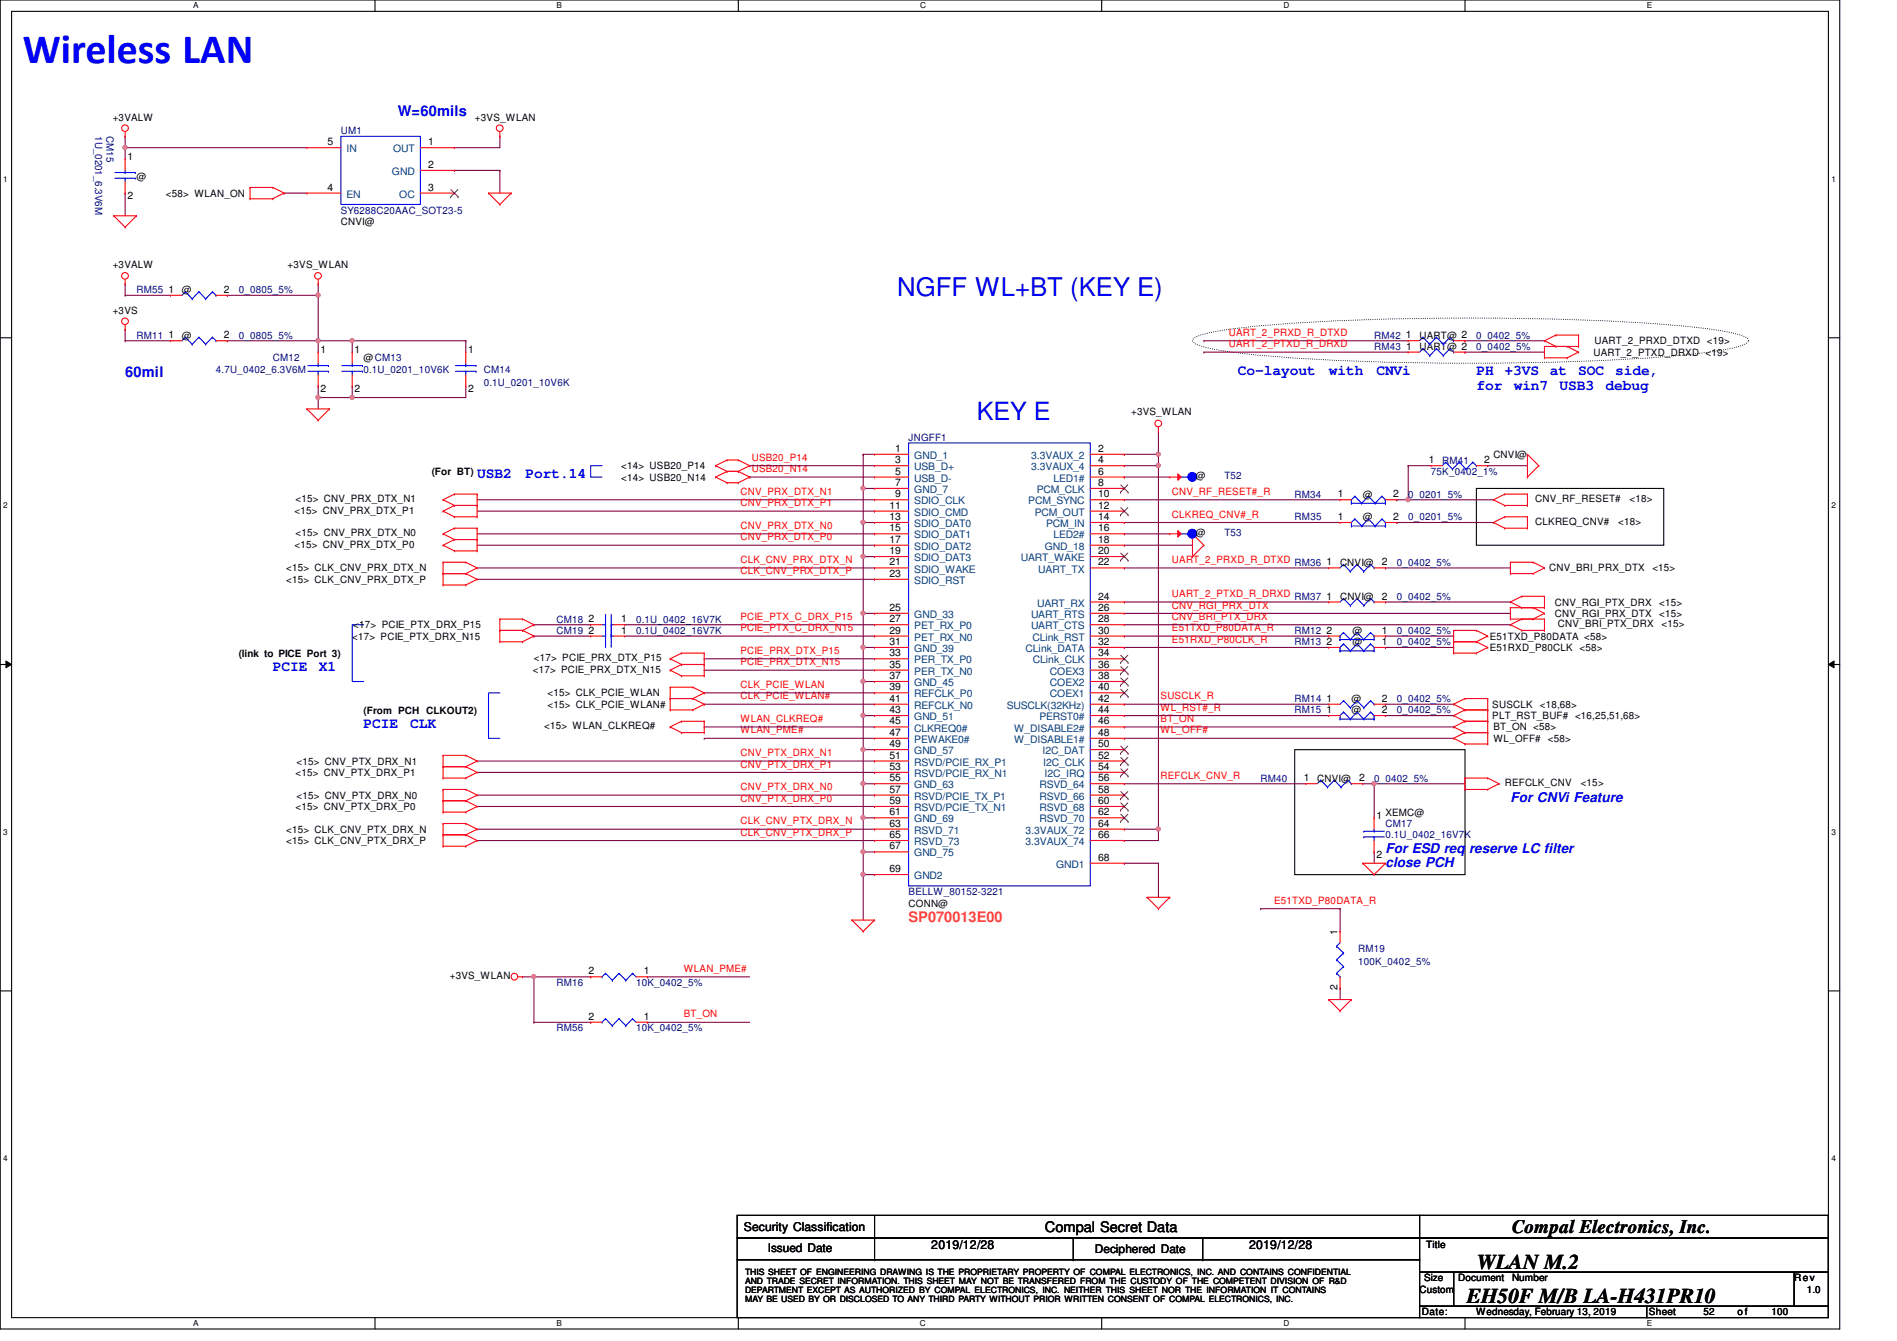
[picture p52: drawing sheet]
<svg xmlns="http://www.w3.org/2000/svg" width="297mm" height="210mm" viewBox="0 0 297 210" stroke-linecap="round" stroke-linejoin="round" font-family="sans-serif">
<defs><g id="words">
<text font-size="6.6" fill="#00f" x="3.6" y="9.8">Wireless LAN</text>
<text font-size="4" fill="#00f" x="140.5" y="46.3">NGFF WL+BT (KEY E)</text>
<text font-size="3.9" fill="#00f" x="152.9" y="65.8">KEY E</text>
<g font-size="3.3">
<text x="229.6" y="204">EH50F M/B LA-H431PR10</text>
<text x="231.2" y="198.6">WLAN M.2</text>
</g>
<text font-size="3" x="236.7" y="192.9">Compal Electronics, Inc.</text>
<g font-size="2.3" fill="#00f">
<text x="62.3" y="18.1">W=60mils</text>
<text x="19.6" y="59">60mil</text>
<text x="193.8" y="58.8">Co-layout</text>
<text x="208.1" y="58.8">with</text>
<text x="215.5" y="58.8">CNVi</text>
<text x="231.2" y="58.8">PH</text>
<text x="235.6" y="58.8">+3VS</text>
<text x="242.7" y="58.8">at</text>
<text x="247.1" y="58.8">SOC</text>
<text x="252.9" y="58.8">side,</text>
<text x="231.2" y="61">for</text>
<text x="237" y="61">win7</text>
<text x="244.2" y="61">USB3</text>
<text x="251.4" y="61">debug</text>
<text x="74.7" y="74.8">USB2</text>
<text x="82.3" y="74.8">Port.14</text>
<text x="42.7" y="105">PCIE</text>
<text x="49.9" y="105">X1</text>
<text x="56.9" y="113.9">PCIE</text>
<text x="64.2" y="113.9">CLK</text>
</g>
<text font-size="2.3" fill="#ff8000" x="142.3" y="144.3">SP070013E00</text>
<text font-size="2.3" x="163.6" y="192.9">Compal Secret Data</text>
<g font-size="2.1" fill="#00f">
<text x="236.5" y="125.5">For CNVi Feature</text>
<text x="217" y="133.5">For ESD req reserve LC filter</text>
<text x="217" y="135.7">close PCH</text>
</g>
<g font-size="1.9">
<text x="116.5" y="192.7">Security Classification</text>
<text x="120.2" y="196">Issued Date</text>
<text x="145.8" y="195.6">2019/12/28</text>
<text x="171.4" y="196.2">Deciphered Date</text>
<text x="195.6" y="195.6">2019/12/28</text>
</g>
<g font-size="1.6" fill="#000080">
<text x="14.9" y="21.3" transform="rotate(90 14.9 21.3)">1U_0201_6.3V6M</text>
<text x="16.7" y="21.3" transform="rotate(90 16.7 21.3)">CM15</text>
<text x="53.4" y="21">UM1</text>
<text x="53.4" y="33.4">SY6288C20AAC_SOT23-5</text>
<text x="21.4" y="45.9">RM55</text>
<text x="37.4" y="45.9">0_0805_5%</text>
<text x="21.4" y="53">RM11</text>
<text x="37.4" y="53">0_0805_5%</text>
<text x="215.2" y="53">RM42</text>
<text x="231.2" y="53">0_0402_5%</text>
<text x="33.8" y="58.3">4.7U_0402_6.3V6M</text>
<text x="42.7" y="56.6">CM12</text>
<text x="56.9" y="58.3">0.1U_0201_10V6K</text>
<text x="75.8" y="58.3">CM14</text>
<text x="215.2" y="54.8">RM43</text>
<text x="231.2" y="54.8">0_0402_5%</text>
<text x="75.8" y="60.4">0.1U_0201_10V6K</text>
<text x="142.3" y="69">JNGFF1</text>
<text x="191.7" y="75.1">T52</text>
<text x="202.7" y="77.9">RM34</text>
<text x="220.5" y="77.9">0_0201_5%</text>
<text x="224.1" y="74.3">75K_0402_1%</text>
<text x="225.8" y="72.6">RM41</text>
<text x="191.7" y="83.9">T53</text>
<text x="202.7" y="81.4">RM35</text>
<text x="220.5" y="81.4">0_0201_5%</text>
<text x="202.7" y="88.6">RM36</text>
<text x="218.7" y="88.6">0_0402_5%</text>
<text x="202.7" y="93.9">RM37</text>
<text x="218.7" y="93.9">0_0402_5%</text>
<text x="87.2" y="97.4">CM18</text>
<text x="87.2" y="99.2">CM19</text>
<text x="99.6" y="97.4">0.1U_0402_16V7K</text>
<text x="99.6" y="99.2">0.1U_0402_16V7K</text>
<text x="202.7" y="99.2">RM12</text>
<text x="202.7" y="101">RM13</text>
<text x="218.7" y="99.2">0_0402_5%</text>
<text x="218.7" y="101">0_0402_5%</text>
<text x="202.7" y="111.7">RM15</text>
<text x="202.7" y="109.9">RM14</text>
<text x="218.7" y="111.7">0_0402_5%</text>
<text x="218.7" y="109.9">0_0402_5%</text>
<text x="197.4" y="122.3">RM40</text>
<text x="215.2" y="122.3">0_0402_5%</text>
<text x="216.9" y="129.4">CM17</text>
<text x="216.9" y="131.2">0.1U_0402_16V7K</text>
<text x="142.3" y="140.1">BELLW_80152-3221</text>
<text x="212.7" y="149">RM19</text>
<text x="87.2" y="154.3">RM16</text>
<text x="99.6" y="154.3">10K_0402_5%</text>
<text x="212.7" y="151.1">100K_0402_5%</text>
<text x="87.2" y="161.4">RM56</text>
<text x="99.6" y="161.4">10K_0402_5%</text>
</g>
<g font-size="1.6">
<text x="17.6" y="18.9">+3VALW</text>
<text x="51.3" y="22.7">5</text>
<text x="67" y="22.7">1</text>
<text x="74.4" y="18.9">+3VS_WLAN</text>
<text x="20" y="25.1">1</text>
<text x="21.4" y="28.1">@</text>
<text x="51.3" y="29.8">4</text>
<text x="67" y="26.3">2</text>
<text x="67" y="29.8">3</text>
<text x="20" y="31.1">2</text>
<text x="26" y="30.8">&lt;58&gt; WLAN_ON</text>
<text x="53.4" y="35.2">CNVI@</text>
<text x="17.6" y="42">+3VALW</text>
<text x="45" y="42">+3VS_WLAN</text>
<text x="26.4" y="45.8">1</text>
<text x="28.5" y="45.9">@</text>
<text x="35" y="45.8">2</text>
<text x="17.6" y="49.1">+3VS</text>
<text x="26.4" y="53">1</text>
<text x="28.5" y="53">@</text>
<text x="35" y="53">2</text>
<text x="220.1" y="53">1</text>
<text x="222.3" y="53">UART@ 2</text>
<text x="249.7" y="53.9">UART_2_PRXD_DTXD &lt;19&gt;</text>
<text x="50.2" y="55.3">1</text>
<text x="55.5" y="55.3">1</text>
<text x="56.9" y="56.6">@CM13</text>
<text x="73.3" y="55.3">1</text>
<text x="220.2" y="54.7">1</text>
<text x="222.3" y="54.8">UART@ 2</text>
<text x="249.5" y="55.7">UART_2_PTXD_DRXD &lt;19&gt;</text>
<text x="50.2" y="61.3">2</text>
<text x="55.5" y="61.3">2</text>
<text x="73.3" y="61.3">2</text>
<text x="177.1" y="64.9">+3VS_WLAN</text>
<text x="140.2" y="70.7">1</text>
<text x="171.9" y="70.7">2</text>
<text x="233.8" y="71.7">CNVI@</text>
<text x="67.6" y="74.4">(For BT)</text>
<text x="97.3" y="75.2">&lt;14&gt; USB20_N14</text>
<text x="97.3" y="73.4">&lt;14&gt; USB20_P14</text>
<text x="140.2" y="77.8">9</text>
<text x="140.2" y="76.1">7</text>
<text x="140.2" y="74.3">5</text>
<text x="140.2" y="72.5">3</text>
<text x="171.9" y="77.8">10</text>
<text x="171.9" y="76.1">8</text>
<text x="171.9" y="74.3">6</text>
<text x="171.9" y="72.5">4</text>
<text x="187.3" y="75.1">@</text>
<text x="209.5" y="77.8">1</text>
<text x="213.4" y="77.9">@</text>
<text x="218.2" y="77.8">2</text>
<text x="223.7" y="72.5">1</text>
<text x="232.4" y="72.5">2</text>
<text x="46.1" y="80.4">&lt;15&gt; CNV_PRX_DTX_P1</text>
<text x="46.3" y="83.9">&lt;15&gt; CNV_PRX_DTX_N0</text>
<text x="46.3" y="78.6">&lt;15&gt; CNV_PRX_DTX_N1</text>
<text x="139.3" y="83.2">15</text>
<text x="139.3" y="81.4">13</text>
<text x="139.3" y="79.6">11</text>
<text x="171.9" y="83.2">16</text>
<text x="171.9" y="81.4">14</text>
<text x="171.9" y="79.6">12</text>
<text x="187.3" y="83.9">@</text>
<text x="209.5" y="81.4">1</text>
<text x="213.4" y="81.4">@</text>
<text x="218.2" y="81.4">2</text>
<text x="240.4" y="78.6">CNV_RF_RESET#</text>
<text x="240.4" y="82.2">CLKREQ_CNV#</text>
<text x="253.4" y="82.2">&lt;18&gt;</text>
<text x="255.2" y="78.6">&lt;18&gt;</text>
<text x="44.8" y="89.4">&lt;15&gt; CLK_CNV_PRX_DTX_N</text>
<text x="46.1" y="85.7">&lt;15&gt; CNV_PRX_DTX_P0</text>
<text x="139.3" y="88.5">21</text>
<text x="139.3" y="86.7">19</text>
<text x="139.3" y="85">17</text>
<text x="171.9" y="88.5">22</text>
<text x="171.9" y="86.7">20</text>
<text x="171.9" y="85">18</text>
<text x="207.7" y="88.5">1</text>
<text x="209.8" y="88.6">CNVI@</text>
<text x="216.4" y="88.5">2</text>
<text x="242.6" y="89.4">CNV_BRI_PRX_DTX</text>
<text x="258.7" y="89.4">&lt;15&gt;</text>
<text x="44.8" y="91.2">&lt;15&gt; CLK_CNV_PRX_DTX_P</text>
<text x="139.3" y="95.6">25</text>
<text x="139.3" y="90.3">23</text>
<text x="171.9" y="95.6">26</text>
<text x="171.9" y="93.8">24</text>
<text x="207.7" y="93.8">1</text>
<text x="209.8" y="93.9">CNVI@</text>
<text x="216.4" y="93.8">2</text>
<text x="243.4" y="94.8">CNV_RGI_PTX_DRX</text>
<text x="259.8" y="94.8">&lt;15&gt;</text>
<text x="55.2" y="100.1">&lt;17&gt; PCIE_PTX_DRX_N15</text>
<text x="55.3" y="98.3">&lt;17&gt; PCIE_PTX_DRX_P15</text>
<text x="92.2" y="97.4">2</text>
<text x="92.2" y="99.2">2</text>
<text x="97.3" y="97.4">1</text>
<text x="97.3" y="99.2">1</text>
<text x="139.3" y="101">31</text>
<text x="139.3" y="99.2">29</text>
<text x="139.3" y="97.4">27</text>
<text x="171.9" y="101">32</text>
<text x="171.9" y="99.2">30</text>
<text x="171.9" y="97.4">28</text>
<text x="207.7" y="99.2">2</text>
<text x="207.7" y="101">2</text>
<text x="211.8" y="99.2">@</text>
<text x="211.8" y="101">@</text>
<text x="216.4" y="99.2">1</text>
<text x="216.4" y="101">1</text>
<text x="233.3" y="101.9">E51RXD_P80CLK &lt;58&gt;</text>
<text x="233.3" y="100.1">E51TXD_P80DATA &lt;58&gt;</text>
<text x="243.4" y="96.6">CNV_RGI_PRX_DTX</text>
<text x="244" y="98.2">CNV_BRI_PTX_DRX</text>
<text x="259.8" y="96.6">&lt;15&gt;</text>
<text x="260.2" y="98.2">&lt;15&gt;</text>
<text x="37.4" y="102.8">(link to PICE Port 3)</text>
<text x="83.4" y="105.3">&lt;17&gt; PCIE_PRX_DTX_N15</text>
<text x="83.6" y="103.5">&lt;17&gt; PCIE_PRX_DTX_P15</text>
<text x="139.3" y="106.3">37</text>
<text x="139.3" y="104.5">35</text>
<text x="139.3" y="102.7">33</text>
<text x="171.9" y="106.3">38</text>
<text x="171.9" y="104.5">36</text>
<text x="171.9" y="102.7">34</text>
<text x="56.9" y="111.7">(From PCH CLKOUT2)</text>
<text x="85.7" y="110.8">&lt;15&gt; CLK_PCIE_WLAN#</text>
<text x="85.7" y="109">&lt;15&gt; CLK_PCIE_WLAN</text>
<text x="139.3" y="113.4">45</text>
<text x="139.3" y="111.6">43</text>
<text x="139.3" y="109.8">41</text>
<text x="139.3" y="108.1">39</text>
<text x="171.9" y="113.4">46</text>
<text x="171.9" y="111.6">44</text>
<text x="171.9" y="109.8">42</text>
<text x="171.9" y="108.1">40</text>
<text x="207.7" y="111.6">1</text>
<text x="207.7" y="109.8">1</text>
<text x="211.6" y="111.7">@</text>
<text x="211.6" y="109.9">@</text>
<text x="216.4" y="111.6">2</text>
<text x="216.4" y="109.8">2</text>
<text x="233.7" y="110.8">SUSCLK</text>
<text x="233.7" y="112.6">PLT_RST_BUF# &lt;16,25,51,68&gt;</text>
<text x="241.1" y="110.8">&lt;18,68&gt;</text>
<text x="46.4" y="119.7">&lt;15&gt; CNV_PTX_DRX_N1</text>
<text x="85.2" y="114.2">&lt;15&gt; WLAN_CLKREQ#</text>
<text x="139.3" y="118.7">51</text>
<text x="139.3" y="117">49</text>
<text x="139.3" y="115.2">47</text>
<text x="171.9" y="118.7">52</text>
<text x="171.9" y="117">50</text>
<text x="171.9" y="115.2">48</text>
<text x="233.8" y="114.3">BT_ON &lt;58&gt;</text>
<text x="233.8" y="116.1">WL_OFF#</text>
<text x="242.4" y="116.1">&lt;58&gt;</text>
<text x="46.3" y="121.4">&lt;15&gt; CNV_PTX_DRX_P1</text>
<text x="46.4" y="125">&lt;15&gt; CNV_PTX_DRX_N0</text>
<text x="139.3" y="125.8">59</text>
<text x="139.3" y="124.1">57</text>
<text x="139.3" y="122.3">55</text>
<text x="139.3" y="120.5">53</text>
<text x="171.9" y="125.8">60</text>
<text x="171.9" y="124.1">58</text>
<text x="171.9" y="122.3">56</text>
<text x="171.9" y="120.5">54</text>
<text x="204.1" y="122.3">1</text>
<text x="206.3" y="122.3">CNVI@</text>
<text x="212.8" y="122.3">2</text>
<text x="235.6" y="123.1">REFCLK_CNV</text>
<text x="247.5" y="123.1">&lt;15&gt;</text>
<text x="44.8" y="130.3">&lt;15&gt; CLK_CNV_PTX_DRX_N</text>
<text x="46.3" y="126.8">&lt;15&gt; CNV_PTX_DRX_P0</text>
<text x="139.3" y="131.2">65</text>
<text x="139.3" y="129.4">63</text>
<text x="139.3" y="127.6">61</text>
<text x="171.9" y="131.2">66</text>
<text x="171.9" y="129.4">64</text>
<text x="171.9" y="127.6">62</text>
<text x="215.5" y="128.2">1</text>
<text x="216.9" y="127.7">XEMC@</text>
<text x="44.8" y="132.1">&lt;15&gt; CLK_CNV_PTX_DRX_P</text>
<text x="139.3" y="136.5">69</text>
<text x="139.3" y="133">67</text>
<text x="171.9" y="134.7">68</text>
<text x="215.5" y="134.2">2</text>
<text x="142.3" y="141.9">CONN@</text>
<text x="209.5" y="146.3" transform="rotate(-90 209.5 146.3)">1</text>
<text x="70.4" y="153.3">+3VS_WLAN</text>
<text x="92.2" y="152.5">2</text>
<text x="100.8" y="152.5">1</text>
<text x="209.5" y="155" transform="rotate(-90 209.5 155)">2</text>
<text x="92.1" y="159.6">2</text>
<text x="100.8" y="159.6">1</text>
<text x="223.3" y="195.4">Title</text>
<text x="222.3" y="202.3">Custom</text>
<text x="223" y="200.6">Size</text>
<text x="228.3" y="200.6">Document</text>
<text x="236.8" y="200.6">Number</text>
<text x="281" y="200.6">Rev</text>
<text x="282.9" y="202.3">1.0</text>
<text x="222.6" y="205.9">Date:</text>
<text x="231.2" y="205.9">Wednesday, February 13, 2019</text>
<text x="258.2" y="205.9">Sheet</text>
<text x="266.7" y="205.9">52</text>
<text x="272.1" y="205.9">o f</text>
<text x="277.4" y="205.9">100</text>
</g>
<g font-size="1.6" fill="#004080">
<text x="54.3" y="23.8">IN</text>
<text x="61.5" y="23.8">OUT</text>
<text x="61.4" y="27.4">GND</text>
<text x="54.3" y="30.9">EN</text>
<text x="62.5" y="30.9">OC</text>
<text x="143.2" y="71.8">GND_1</text>
<text x="161.5" y="71.8">3.3VAUX_2</text>
<text x="143.2" y="77.2">GND_7</text>
<text x="143.2" y="75.4">USB_D-</text>
<text x="143.2" y="73.6">USB_D+</text>
<text x="161.5" y="73.6">3.3VAUX_4</text>
<text x="162.3" y="77.2">PCM_CLK</text>
<text x="165" y="75.4">LED1#</text>
<text x="143.2" y="82.5">SDIO_DAT0</text>
<text x="143.2" y="80.7">SDIO_CMD</text>
<text x="143.2" y="78.9">SDIO_CLK</text>
<text x="161" y="78.9">PCM_SYNC</text>
<text x="162" y="80.7">PCM_OUT</text>
<text x="163.8" y="82.5">PCM_IN</text>
<text x="143.2" y="89.6">SDIO_WAKE</text>
<text x="143.2" y="87.8">SDIO_DAT3</text>
<text x="143.2" y="86.1">SDIO_DAT2</text>
<text x="143.2" y="84.3">SDIO_DAT1</text>
<text x="159.8" y="87.8">UART_WAKE</text>
<text x="162.6" y="89.6">UART_TX</text>
<text x="163.6" y="86.1">GND_18</text>
<text x="165" y="84.3">LED2#</text>
<text x="143.2" y="91.4">SDIO_RST</text>
<text x="162.4" y="94.9">UART_RX</text>
<text x="143.2" y="100.3">PET_RX_N0</text>
<text x="143.2" y="98.5">PET_RX_P0</text>
<text x="143.2" y="96.7">GND_33</text>
<text x="161.4" y="98.5">UART_CTS</text>
<text x="161.4" y="96.7">UART_RTS</text>
<text x="161.7" y="100.3">CLink_RST</text>
<text x="143.2" y="107.4">GND_45</text>
<text x="143.2" y="105.6">PER_TX_N0</text>
<text x="143.2" y="103.8">PER_TX_P0</text>
<text x="143.2" y="102.1">GND_39</text>
<text x="160.6" y="102.1">CLink_DATA</text>
<text x="161.7" y="103.8">CLink_CLK</text>
<text x="164.4" y="107.4">COEX2</text>
<text x="164.4" y="105.6">COEX3</text>
<text x="143.2" y="112.7">GND_51</text>
<text x="143.2" y="110.9">REFCLK_N0</text>
<text x="143.2" y="109.2">REFCLK_P0</text>
<text x="157.6" y="110.9">SUSCLK(32KHz)</text>
<text x="162.8" y="112.7">PERST0#</text>
<text x="164.4" y="109.2">COEX1</text>
<text x="143.2" y="119.8">RSVD/PCIE_RX_P1</text>
<text x="143.2" y="118.1">GND_57</text>
<text x="143.2" y="116.3">PEWAKE0#</text>
<text x="143.2" y="114.5">CLKREQ0#</text>
<text x="158.8" y="116.3">W_DISABLE1#</text>
<text x="158.8" y="114.5">W_DISABLE2#</text>
<text x="163.3" y="118.1">I2C_DAT</text>
<text x="163.3" y="119.8">I2C_CLK</text>
<text x="143.2" y="125.2">RSVD/PCIE_TX_P1</text>
<text x="143.2" y="123.4">GND_63</text>
<text x="143.2" y="121.6">RSVD/PCIE_RX_N1</text>
<text x="162.8" y="125.2">RSVD_66</text>
<text x="162.8" y="123.4">RSVD_64</text>
<text x="163.6" y="121.6">I2C_IRQ</text>
<text x="143.2" y="130.5">RSVD_71</text>
<text x="143.2" y="128.7">GND_69</text>
<text x="143.2" y="126.9">RSVD/PCIE_TX_N1</text>
<text x="160.6" y="130.5">3.3VAUX_72</text>
<text x="162.8" y="128.7">RSVD_70</text>
<text x="162.8" y="126.9">RSVD_68</text>
<text x="143.2" y="137.6">GND2</text>
<text x="143.2" y="134.1">GND_75</text>
<text x="143.2" y="132.3">RSVD_73</text>
<text x="160.6" y="132.3">3.3VAUX_74</text>
<text x="165.4" y="135.8">GND1</text>
</g>
<g font-size="1.6" fill="#f00">
<text x="192.4" y="52.6">UART_2_PRXD_R_DTXD</text>
<text x="192.4" y="54.4">UART_2_PTXD_R_DRXD</text>
<text x="115.9" y="77.5">CNV_PRX_DTX_N1</text>
<text x="117.7" y="72.1">USB20_P14</text>
<text x="117.7" y="73.9">USB20_N14</text>
<text x="183.5" y="77.5">CNV_RF_RESET#_R</text>
<text x="115.9" y="82.8">CNV_PRX_DTX_N0</text>
<text x="115.9" y="79.2">CNV_PRX_DTX_P1</text>
<text x="183.5" y="81">CLKREQ_CNV#_R</text>
<text x="115.9" y="89.9">CLK_CNV_PRX_DTX_P</text>
<text x="115.9" y="88.1">CLK_CNV_PRX_DTX_N</text>
<text x="115.9" y="84.6">CNV_PRX_DTX_P0</text>
<text x="183.5" y="88.1">UART_2_PRXD_R_DTXD</text>
<text x="183.5" y="95.2">CNV_RGI_PRX_DTX</text>
<text x="183.5" y="93.5">UART_2_PTXD_R_DRXD</text>
<text x="115.9" y="98.8">PCIE_PTX_C_DRX_N15</text>
<text x="115.9" y="97">PCIE_PTX_C_DRX_P15</text>
<text x="183.5" y="97">CNV_BRI_PTX_DRX</text>
<text x="183.5" y="100.6">E51RXD_P80CLK_R</text>
<text x="183.5" y="98.8">E51TXD_P80DATA_R</text>
<text x="115.9" y="107.7">CLK_PCIE_WLAN</text>
<text x="115.9" y="102.4">PCIE_PRX_DTX_P15</text>
<text x="115.9" y="104.1">PCIE_PRX_DTX_N15</text>
<text x="115.9" y="109.5">CLK_PCIE_WLAN#</text>
<text x="115.9" y="113">WLAN_CLKREQ#</text>
<text x="181.7" y="109.5">SUSCLK_R</text>
<text x="181.7" y="111.3">WL_RST#_R</text>
<text x="181.7" y="113">BT_ON</text>
<text x="115.9" y="118.4">CNV_PTX_DRX_N1</text>
<text x="115.9" y="114.8">WLAN_PME#</text>
<text x="181.7" y="114.8">WL_OFF#</text>
<text x="115.9" y="125.5">CNV_PTX_DRX_P0</text>
<text x="115.9" y="123.7">CNV_PTX_DRX_N0</text>
<text x="115.9" y="120.1">CNV_PTX_DRX_P1</text>
<text x="181.7" y="121.9">REFCLK_CNV_R</text>
<text x="115.9" y="130.8">CLK_CNV_PTX_DRX_P</text>
<text x="115.9" y="129">CLK_CNV_PTX_DRX_N</text>
<text x="199.5" y="141.5">E51TXD_P80DATA_R</text>
<text x="107.1" y="152.1">WLAN_PME#</text>
<text x="107.1" y="159.3">BT_ON</text>
</g>
<g font-size="1.4">
<text x="116.7" y="199.6">THIS SHEET OF ENGINEERING DRAWING IS THE PROPRIETARY PROPERTY OF COMPAL ELECTRONICS, INC. AND CONTAINS CONFIDENTIAL</text>
<text x="116.7" y="201">AND TRADE SECRET INFORMATION. THIS SHEET MAY NOT BE TRANSFERED FROM THE CUSTODY OF THE COMPETENT DIVISION OF R&amp;D</text>
<text x="116.7" y="202.4">DEPARTMENT EXCEPT AS AUTHORIZED BY COMPAL ELECTRONICS, INC. NEITHER THIS SHEET NOR THE INFORMATION IT CONTAINS</text>
<text x="116.7" y="203.8">MAY BE USED BY OR DISCLOSED TO ANY THIRD PARTY WITHOUT PRIOR WRITTEN CONSENT OF COMPAL ELECTRONICS, INC.</text>
</g>
<g font-size="1.3">
<text x="30.3" y="1.3">A</text>
<text x="87.2" y="1.3">B</text>
<text x="144.1" y="1.3">C</text>
<text x="201" y="1.3">D</text>
<text x="257.8" y="1.3">E</text>
<text x=".5" y="28.4">1</text>
<text x="286.8" y="28.4">1</text>
<text x=".5" y="79.5">2</text>
<text x="286.8" y="79.5">2</text>
<text x=".5" y="130.7">3</text>
<text x="286.8" y="130.7">3</text>
<text x=".5" y="181.8">4</text>
<text x="286.8" y="181.8">4</text>
<text x="30.3" y="207.6">A</text>
<text x="87.2" y="207.6">B</text>
<text x="144.1" y="207.6">C</text>
<text x="201" y="207.6">D</text>
<text x="257.8" y="207.6">E</text>
</g>
</g></defs>
<path d="M0 0h288.1v208h-288.1zM1.8 1.8h284.5v204.4h-284.5z" fill="none" stroke="#000" stroke-width=".17"/>
<g fill="#fff">
<path d="M30.3 .2h.8v1.4h-.8z"/>
<path d="M30.3 206.4h.8v1.4h-.8z"/>
</g>
<path d="M58.7 0v1.8M58.7 206.2v1.8" fill="none" stroke="#000" stroke-width=".17"/>
<g fill="#fff">
<path d="M87.2 .2h.8v1.4h-.8z"/>
<path d="M87.2 206.4h.8v1.4h-.8z"/>
</g>
<path d="M115.6 0v1.8M115.6 206.2v1.8" fill="none" stroke="#000" stroke-width=".17"/>
<g fill="#fff">
<path d="M144.1 .2h.8v1.4h-.8z"/>
<path d="M144.1 206.4h.8v1.4h-.8z"/>
</g>
<path d="M172.5 0v1.8M172.5 206.2v1.8" fill="none" stroke="#000" stroke-width=".17"/>
<g fill="#fff">
<path d="M201 .2h.8v1.4h-.8z"/>
<path d="M201 206.4h.8v1.4h-.8z"/>
</g>
<path d="M229.4 0v1.8M229.4 206.2v1.8" fill="none" stroke="#000" stroke-width=".17"/>
<g fill="#fff">
<path d="M257.8 .2h.9v1.4h-.9z"/>
<path d="M257.8 206.4h.9v1.4h-.9z"/>
<path d="M.5 27.3h.7v1.4h-.7z"/>
<path d="M286.8 27.3h.6v1.4h-.6z"/>
<path d="M.5 78.4h.7v1.4h-.7z"/>
<path d="M286.8 78.4h.6v1.4h-.6z"/>
</g>
<path d="M0 52.9h1.8M286.3 52.9h1.8" fill="none" stroke="#000" stroke-width=".17"/>
<g fill="#fff">
<path d="M.5 129.5h.7v1.4h-.7z"/>
<path d="M286.8 129.5h.6v1.4h-.6z"/>
</g>
<path d="M0 104h1.8M286.3 104h1.8" fill="none" stroke="#000" stroke-width=".17"/>
<path d="M.9 103.5l.9 .5-.9 .5zM286.3 104l.9-.5v1z" fill="#000"/>
<path d="M.9 103.5l.9 .5-.9 .5zM286.3 104l.9-.5v1z" fill="none" stroke="#000" stroke-width=".16"/>
<g fill="#fff">
<path d="M.5 180.6h.7v1.4h-.7z"/>
<path d="M286.8 180.6h.6v1.4h-.6z"/>
</g>
<path d="M231.2 76.5h29.3v8.8h-29.3zM202.7 117.3h26.7v19.6h-26.7zM0 155.1h1.8M286.3 155.1h1.8" fill="none" stroke="#000" stroke-width=".17"/>
<path d="M186.9 53a6.9 6.9 0 0 1 2.9-1 195.6 195.6 0 0 1 27.3-2.1 427.5 427.5 0 0 1 47.1 1.2l5.2 .6a11.5 11.5 0 0 1 4.3 1.3l.1 .3-.1 .3a6.9 6.9 0 0 1-3 1 194.6 194.6 0 0 1-27.3 2.1 419 419 0 0 1-47.1-1.2l-5.2-.6a11.5 11.5 0 0 1-4.2-1.3l-.2-.3z" fill="none" stroke="#000" stroke-width=".17" stroke-dasharray="0 .3"/>
<path d="M94.3 72.9h-1.8v1.8h1.8M56.9 97.8h-1.7v8.9h1.7M78.3 108.5h-1.8v7.1h1.8" fill="none" stroke="#00f" stroke-width=".17"/>
<path d="M49.8 62.2h.1M49.8 62.2h5.4M49.8 62.2v1.8" fill="none" stroke="#800040" stroke-width=".17"/>
<circle cx="49.8" cy="62.2" r=".32" fill="#f0f"/>
<circle cx="49.8" cy="62.2" r=".32" fill="none" stroke="#f0f" stroke-width=".17"/>
<path d="M49.8 53.3h.1M49.8 53.3v1.8" fill="none" stroke="#800040" stroke-width=".17"/>
<circle cx="49.8" cy="53.3" r=".32" fill="#f0f"/>
<circle cx="49.8" cy="53.3" r=".32" fill="none" stroke="#f0f" stroke-width=".17"/>
<g fill="none" stroke="#800040" stroke-width=".17">
<path d="M19.6 23.1h.1M19.6 23.1h28.4M19.6 51.6h.1M19.6 53.3h.1M19.6 51.6v1.7M19.6 53.3h7.1M49.8 53.3h.1M49.8 53.3h5.4M72.9 53.3h.1M72.9 53.3v1.8M49.8 60.5h.1M49.8 60.5v1.7"/>
<path d="M72.9 60.5h.1M72.9 60.5v1.7"/>
</g>
<circle cx="19.6" cy="23.1" r=".32" fill="#f0f"/>
<circle cx="19.6" cy="23.1" r=".32" fill="none" stroke="#f0f" stroke-width=".17"/>
<g fill="none" stroke="#800040" stroke-width=".17">
<path d="M19.6 21.3h.1M19.6 30.2h.1M19.6 23.1h.1M19.6 21.3v3.6M19.6 30.2v3.6M44.5 30.2h.1M44.5 30.2h3.5M71.2 23.1h.1M71.2 26.7h.1M71.2 26.7h7.1M78.3 21.3h.1M78.3 26.7h.1"/>
<path d="M78.3 21.3v1.8h-7.1M78.3 26.7v3.5M35.6 53.3h.1M35.6 53.3h14.2M49.8 44.4h.1M49.8 44.4v1.8M55.2 53.3h.1M55.2 53.3h17.7M55.2 53.3v1.8"/>
</g>
<circle cx="55.1" cy="53.3" r=".32" fill="#f0f"/>
<circle cx="55.1" cy="53.3" r=".32" fill="none" stroke="#f0f" stroke-width=".17"/>
<path d="M55.2 60.5h.1M55.2 62.2h.1M55.2 60.5v1.7M55.2 62.2h17.7" fill="none" stroke="#800040" stroke-width=".17"/>
<circle cx="55.1" cy="62.2" r=".32" fill="#f0f"/>
<circle cx="55.1" cy="62.2" r=".32" fill="none" stroke="#f0f" stroke-width=".17"/>
<path d="M35.6 46.2h.1M35.6 46.2h14.2" fill="none" stroke="#800040" stroke-width=".17"/>
<circle cx="49.8" cy="46.2" r=".32" fill="#f0f"/>
<circle cx="49.8" cy="46.2" r=".32" fill="none" stroke="#f0f" stroke-width=".17"/>
<g fill="none" stroke="#800040" stroke-width=".17">
<path d="M19.6 44.4h.1M19.6 46.2h.1M19.6 44.4v1.8M19.6 46.2h7.1M49.8 53.3h.1M49.8 46.2v7.1M218.7 78.2h.1M218.7 78.2h1.8M220.5 72.9h.1M220.5 72.9h3.6M233 72.9h.1M233 72.9h6.2"/>
<path d="M176.1 81.8h.1M176.1 81.8h33.7M218.7 81.8h.1M218.7 81.8h15.1"/>
</g>
<circle cx="220.5" cy="78.2" r=".32" fill="#f0f"/>
<circle cx="220.5" cy="78.2" r=".32" fill="none" stroke="#f0f" stroke-width=".17"/>
<g fill="none" stroke="#800040" stroke-width=".17">
<path d="M188.5 55.1h.1M188.5 55.1h32M188.5 53.3h.1M188.5 53.3h32M176.1 78.2h.1M176.1 78.2h33.7M220.5 72.9h.1M220.5 78.2h.1M220.5 78.2h13.3M220.5 72.9v5.3M176.1 94.2h.1M176.1 94.2h32"/>
<path d="M176.1 88.9h.1M176.1 88.9h32M217 99.6h.1M217 99.6h10.6M217 88.9h.1M217 88.9h19.5M217 101.3h.1M217 101.3h10.6M135.2 136.9h.1M135.2 136.9h1.7M197.4 142.2h.1M197.4 142.2h12.4"/>
<path d="M209.8 142.2h.1M209.8 142.2v3.6"/>
</g>
<circle cx="135.1" cy="136.9" r=".32" fill="#f0f"/>
<circle cx="135.1" cy="136.9" r=".32" fill="none" stroke="#f0f" stroke-width=".17"/>
<path d="M135.2 76.5h.1M135.2 76.5v5.3M110.3 115.6h.1M110.3 115.6h26.6M176.1 113.8h.1M176.1 113.8h51.5M135.2 133.3h.1M135.2 133.3v3.6M209.8 154.7h.1M209.8 154.7v1.8" fill="none" stroke="#800040" stroke-width=".17"/>
<circle cx="135.1" cy="81.8" r=".32" fill="#f0f"/>
<circle cx="135.1" cy="81.8" r=".32" fill="none" stroke="#f0f" stroke-width=".17"/>
<circle cx="135.1" cy="76.4" r=".32" fill="#f0f"/>
<circle cx="135.1" cy="76.4" r=".32" fill="none" stroke="#f0f" stroke-width=".17"/>
<path d="M135.2 96h.1M135.2 96h1.7M135.2 96v10.7M135.2 101.3h.1M135.2 101.3h1.7" fill="none" stroke="#800040" stroke-width=".17"/>
<circle cx="135.1" cy="106.7" r=".32" fill="#f0f"/>
<circle cx="135.1" cy="106.7" r=".32" fill="none" stroke="#f0f" stroke-width=".17"/>
<circle cx="135.1" cy="101.3" r=".32" fill="#f0f"/>
<circle cx="135.1" cy="101.3" r=".32" fill="none" stroke="#f0f" stroke-width=".17"/>
<path d="M135.2 106.7h.1M135.2 106.7h1.7M135.2 106.7v5.3" fill="none" stroke="#800040" stroke-width=".17"/>
<circle cx="135.1" cy="112" r=".32" fill="#f0f"/>
<circle cx="135.1" cy="112" r=".32" fill="none" stroke="#f0f" stroke-width=".17"/>
<path d="M135.2 112h.1M135.2 117.3h.1M135.2 112h1.7M135.2 112v10.7M135.2 117.3h1.7" fill="none" stroke="#800040" stroke-width=".17"/>
<circle cx="135.1" cy="122.7" r=".32" fill="#f0f"/>
<circle cx="135.1" cy="122.7" r=".32" fill="none" stroke="#f0f" stroke-width=".17"/>
<circle cx="135.1" cy="117.3" r=".32" fill="#f0f"/>
<circle cx="135.1" cy="117.3" r=".32" fill="none" stroke="#f0f" stroke-width=".17"/>
<path d="M135.2 122.7h.1M135.2 128h.1M135.2 122.7h1.7M135.2 122.7v10.6M135.2 128h1.7" fill="none" stroke="#800040" stroke-width=".17"/>
<circle cx="135.1" cy="133.3" r=".32" fill="#f0f"/>
<circle cx="135.1" cy="133.3" r=".32" fill="none" stroke="#f0f" stroke-width=".17"/>
<circle cx="135.1" cy="128" r=".32" fill="#f0f"/>
<circle cx="135.1" cy="128" r=".32" fill="none" stroke="#f0f" stroke-width=".17"/>
<g fill="none" stroke="#800040" stroke-width=".17">
<path d="M117.4 72.9h.1M117.4 72.9h19.5M117.4 74.7h.1M117.4 74.7h19.5M135.2 71.1h.1M135.2 76.5h.1M135.2 71.1v5.4M135.2 71.1h1.7M135.2 76.5h1.7M176.1 71.1h.1M176.1 71.1h5.3M97.8 99.6h39.1"/>
<path d="M97.8 97.8h39.1M136.9 99.6h.1M136.9 97.8h.1M110.3 108.5h.1M110.3 108.5h26.6M110.3 110.2h.1M110.3 110.2h26.6M110.3 113.8h.1M110.3 113.8h26.6M110.3 103.1h.1M110.3 103.1h26.6M110.3 104.9h.1"/>
<path d="M110.3 104.9h26.6M176.1 112h.1M176.1 112h32M135.2 136.9h.1M135.2 136.9v7.1M135.2 133.3h.1M135.2 133.3h1.7"/>
</g>
<circle cx="181.4" cy="71.1" r=".32" fill="#f0f"/>
<circle cx="181.4" cy="71.1" r=".32" fill="none" stroke="#f0f" stroke-width=".17"/>
<path d="M181.4 72.9h.1M181.4 72.9v56.9" fill="none" stroke="#800040" stroke-width=".17"/>
<circle cx="181.4" cy="129.8" r=".32" fill="#f0f"/>
<circle cx="181.4" cy="129.8" r=".32" fill="none" stroke="#f0f" stroke-width=".17"/>
<circle cx="181.4" cy="72.9" r=".32" fill="#f0f"/>
<circle cx="181.4" cy="72.9" r=".32" fill="none" stroke="#f0f" stroke-width=".17"/>
<g fill="none" stroke="#800040" stroke-width=".17">
<path d="M176.1 74.7h.1M176.1 74.7h7.1M176.1 72.9h.1M181.4 71.1h.1M181.4 67.6h.1M181.4 67.6v5.3h-5.3M135.2 87.1h.1M135.2 81.8v5.3M135.2 81.8h.1M135.2 81.8h1.7M176.1 99.6h.1M176.1 99.6h32"/>
<path d="M176.1 83.6h.1M176.1 83.6h7.1M176.1 85.3h.1M176.1 85.3h10.6M176.1 101.3h.1M176.1 101.3h32M176.1 110.2h.1M176.1 110.2h32M176.1 115.6h.1M176.1 115.6h51.5M217 110.2h.1M217 110.2h10.6"/>
<path d="M217 112h.1M217 112h10.6M176.1 135.1h.1M176.1 135.1h5.3M176.1 129.8h.1M176.1 131.6h.1M176.1 129.8h5.3M181.4 129.8h.1M181.4 135.1h.1M181.4 129.8v1.8h-5.3M181.4 135.1v5.4M215.2 122.7h.1"/>
<path d="M215.2 122.7v5.3M215.2 122.7h14.2M81.8 152.9h1.8M83.6 152.9h.1M101.4 152.9h.1M101.4 152.9h16"/>
</g>
<circle cx="215.1" cy="122.7" r=".32" fill="#f0f"/>
<circle cx="215.1" cy="122.7" r=".32" fill="none" stroke="#f0f" stroke-width=".17"/>
<g fill="none" stroke="#800040" stroke-width=".17">
<path d="M229.4 53.3h.1M229.4 55.1h.1M229.4 53.3h12.4M229.4 55.1h12.4M83.6 97.8h.1M83.6 99.6h.1M83.6 97.8h8.9M83.6 99.6h8.9M176.1 97.8h60.4M176.1 96h60.4M217 94.2h.1M217 94.2h19.5"/>
<path d="M236.5 97.8h.1M236.5 96h.1M176.1 122.7h.1M176.1 122.7h28.4M213.4 122.7h1.8M215.2 122.7h.1M215.2 133.3h.1M215.2 133.3v1.8M83.6 152.9v7.1M83.6 160h.1"/>
</g>
<circle cx="83.6" cy="152.9" r=".32" fill="#f0f"/>
<circle cx="83.6" cy="152.9" r=".32" fill="none" stroke="#f0f" stroke-width=".17"/>
<path d="M135.2 96h.1M136.9 87.1h.1M136.9 87.1h-1.7v8.9M83.6 152.9h8.9M92.5 152.9h.1M83.6 160h8.9M92.5 160h.1M101.4 160h.1M101.4 160h16" fill="none" stroke="#800040" stroke-width=".17"/>
<circle cx="135.1" cy="87.1" r=".32" fill="#f0f"/>
<circle cx="135.1" cy="87.1" r=".32" fill="none" stroke="#f0f" stroke-width=".17"/>
<circle cx="135.1" cy="96" r=".32" fill="#f0f"/>
<circle cx="135.1" cy="96" r=".32" fill="none" stroke="#f0f" stroke-width=".17"/>
<g fill="none" stroke="#800040" stroke-width=".17">
<path d="M74.7 78.2h62.2M136.9 78.2h.1M74.7 90.7h62.2M74.7 88.9h62.2M74.7 85.3h62.2M74.7 83.6h62.2M74.7 80h62.2M136.9 90.7h.1M136.9 88.9h.1M136.9 85.3h.1M136.9 83.6h.1M136.9 80h.1"/>
<path d="M74.7 119.1h62.2M136.9 119.1h.1M74.7 131.6h62.2M74.7 129.8h62.2M74.7 126.2h62.2M74.7 124.5h62.2M74.7 120.9h62.2M136.9 131.6h.1M136.9 129.8h.1M136.9 126.2h.1M136.9 124.5h.1M136.9 120.9h.1"/>
</g>
<g fill="none" stroke="#f00" stroke-width=".17">
<path d="M17.8 33.8h.1M17.8 33.8h3.6M17.8 33.8l1.8 1.8M19.6 35.6h.1M19.6 21.3h.1M19.6 20.6v.7M21.4 33.8h.1M21.4 33.8l-1.8 1.8M39.2 31.1h.1M39.2 29.3h.1M39.2 29.3h3.5M39.2 31.1h3.5"/>
<path d="M39.2 29.3v1.8M42.7 29.3h.1M42.7 31.1h.1M42.7 29.3l1.8 .9M44.5 30.2h.1M44.5 30.2l-1.8 .9M76.5 30.2h.1M76.5 30.2h3.5M76.5 30.2l1.8 1.8M78.3 32h.1M78.3 21.3h.1M78.3 20.6v.7"/>
<path d="M80 30.2h.1M80 30.2l-1.7 1.8M19.6 44.4h.1M19.6 43.7v.7M19.6 51.6h.1M19.6 50.8v.8M49.8 44.4h.1M49.8 43.7v.7M241.8 54.2h.1M241.8 56h.1M241.8 54.2h5.4M241.8 54.2v1.8"/>
<path d="M241.8 56h3.6M241.8 53.3h.1M241.8 53.3l1.8 .9M243.6 52.4h.1M243.6 54.2h.1M243.6 52.4h3.6M243.6 52.4l-1.8 .9M245.4 54.2h.1M245.4 56h.1M245.4 54.2l1.8 .9M247.2 55.1h.1M247.2 55.1l-1.8 .9"/>
<path d="M247.2 54.2h.1M247.2 52.4h.1M247.2 52.4v1.8M48 64h.1M48 64h3.6M48 64l1.8 1.8M49.8 65.8h.1M51.6 64h.1M51.6 64l-1.8 1.8M69.4 78.2h.1M69.4 78.2l1.8 .9M71.2 79.1h3.5"/>
<path d="M71.2 79.1l-1.8 .9M71.2 79.1h.1M71.2 77.3h.1M71.2 77.3h3.5M71.2 77.3l-1.8 .9M74.7 77.3h.1M74.7 79.1h.1M74.7 77.3v3.6M112 74.7h.1M112 74.7l1.8 .9M112 72.9h.1M112 72.9l1.8 .9"/>
<path d="M113.8 75.6h.1M113.8 73.8h1.8M113.8 73.8l-1.8 .9M113.8 75.6h1.8M113.8 72h.1M113.8 73.8h.1M113.8 72l-1.8 .9M113.8 72h1.8M115.6 75.6h.1M115.6 73.8l1.8 .9M115.6 72h.1M115.6 73.8h.1"/>
<path d="M115.6 72l1.8 .9M117.4 74.7h.1M117.4 74.7l-1.8 .9M117.4 72.9h.1M117.4 72.9l-1.8 .9M181.4 67.6h.1M181.4 66.8v.8M233.8 78.2h.1M233.8 78.2l1.8 .9M235.6 79.1h.1M235.6 77.3h.1M235.6 79.1h3.6"/>
<path d="M235.6 77.3l-1.8 .9M235.6 77.3h3.6M239.2 74.7h.1M239.2 71.1h.1M239.2 71.1v3.6M239.2 71.1l1.7 1.8M239.2 77.3h.1M239.2 79.1h.1M239.2 77.3v1.8M240.9 72.9h.1M240.9 72.9l-1.7 1.8M69.4 85.3h.1"/>
<path d="M69.4 85.3l1.8 .9M69.4 83.6h.1M69.4 83.6l1.8 .9M69.4 80h.1M69.4 80l1.8 .9M69.4 91.6h.1M69.4 89.8h3.5M69.4 91.6h3.5M69.4 88h.1M69.4 89.8h.1M69.4 88h3.5M69.4 88v3.6"/>
<path d="M71.2 86.2h.1M71.2 84.5h3.5M71.2 86.2h3.5M71.2 84.5l-1.8 .8M71.2 84.5h.1M71.2 82.7h.1M71.2 82.7h3.5M71.2 82.7l-1.8 .9M71.2 80.9h.1M71.2 80.9h3.5M72.9 91.6h.1M72.9 89.8l1.8 .9"/>
<path d="M72.9 89.8h.1M72.9 88h.1M72.9 88l1.8 .9M74.7 86.2h.1M74.7 82.7h.1M74.7 84.5h.1M74.7 82.7v3.5M74.7 80.9h.1M74.7 90.7h.1M74.7 90.7l-1.8 .9M74.7 88.9h.1M74.7 88.9l-1.8 .9"/>
<path d="M78.3 96.9h.1M78.3 98.7h3.5M78.3 96.9h3.5M78.3 96.9v3.6M78.3 98.7h.1M81.8 96.9h.1M81.8 96.9l1.8 .9M81.8 98.7h.1M81.8 98.7l1.8 .9M83.6 97.8h.1M83.6 97.8l-1.8 .9M83.6 99.6h.1"/>
<path d="M83.6 99.6l-1.8 .9M186.7 87.1h.1M186.7 83.6h.1M186.7 83.6v3.5M186.7 83.6l1.8 1.7M188.5 85.3h.1M188.5 85.3l-1.8 1.8M209.8 81.8h.1M209.8 81.8h1.8M216.9 81.8h1.8M218.7 81.8h.1M227.6 98.7h.1"/>
<path d="M227.6 98.7v3.5M227.6 98.7h3.6M231.2 98.7h.1M231.2 98.7l1.8 .9M233 99.6h.1M233 99.6l-1.8 .9M233.8 81.8h.1M233.8 81.8l1.8 .9M235.6 82.7h.1M235.6 80.9h.1M235.6 82.7h3.6M235.6 80.9l-1.8 .9"/>
<path d="M235.6 80.9h3.6M236.5 94.2h.1M236.5 94.2l1.8 .9M236.5 97.8h.1M236.5 97.8l1.8 .9M236.5 95.1h.1M236.5 96.9h.1M236.5 95.1v1.8M236.5 88h.1M236.5 89.8h.1M236.5 88h3.6M236.5 88v1.8"/>
<path d="M236.5 89.8h3.6M238.3 93.3h.1M238.3 95.1h.1M238.3 93.3h3.5M238.3 93.3l-1.8 .9M238.3 98.7h.1M238.3 96.9h.1M238.3 98.7h3.5M238.3 96.9l-1.8 .9M239.2 80.9h.1M239.2 82.7h.1M239.2 80.9v1.8"/>
<path d="M240.1 95.1h.1M240.1 96.9h.1M240.1 95.1l1.7 .9M240.1 88h.1M240.1 89.8h.1M240.1 88l1.7 .9M241.8 95.1h.1M241.8 93.3h.1M241.8 93.3v1.8M241.8 95.1h-5.3M241.8 96.9h.1M241.8 98.7h.1"/>
<path d="M241.8 96.9v1.8M241.8 96.9h-5.3M241.8 96h.1M241.8 96l-1.7 .9M241.8 88.9h.1M241.8 88.9l-1.7 .9M69.4 118.2h.1M69.4 118.2v3.6M69.4 118.2h3.5M72.9 118.2h.1M72.9 118.2l1.8 .9M74.7 119.1h.1"/>
<path d="M74.7 119.1l-1.8 .9M78.3 100.5h.1M78.3 100.5h3.5M81.8 100.5h.1M104.9 111.1h.1M104.9 109.3h3.6M104.9 111.1h3.6M104.9 113.8h.1M104.9 113.8l1.8 .9M104.9 107.6h.1M104.9 109.3h.1M104.9 107.6h3.6"/>
<path d="M104.9 107.6v3.5M104.9 103.1h.1M104.9 103.1l1.8 .9M104.9 104.9h.1M104.9 104.9l1.8 .9M106.7 114.7h.1M106.7 112.9h.1M106.7 114.7h3.6M106.7 112.9l-1.8 .9M106.7 112.9h3.6M106.7 102.2h.1M106.7 104h3.6"/>
<path d="M106.7 102.2l-1.8 .9M106.7 102.2h3.6M106.7 105.8h.1M106.7 104h.1M106.7 105.8h3.6M106.7 104l-1.8 .9M108.5 111.1h.1M108.5 109.3l1.8 .9M108.5 109.3h.1M108.5 107.6h.1M108.5 107.6l1.8 .9M110.3 110.2h.1"/>
<path d="M110.3 110.2l-1.8 .9M110.3 112.9h.1M110.3 114.7h.1M110.3 112.9v1.8M110.3 108.5h.1M110.3 108.5l-1.8 .8M110.3 102.2h.1M110.3 102.2v3.6M110.3 104h.1M110.3 105.8h.1M227.6 113.8h.1M227.6 113.8l1.8 .9"/>
<path d="M227.6 102.2h.1M227.6 102.2h3.6M227.6 100.5h3.6M227.6 110.2h.1M227.6 110.2l1.8 .9M227.6 100.5h.1M227.6 112h.1M227.6 112l1.8 .9M227.6 115.6h.1M227.6 115.6l1.8 .9M229.4 112.9h3.6M229.4 114.7h3.6"/>
<path d="M229.4 112.9l-1.8 .9M229.4 109.3h.1M229.4 109.3h3.6M229.4 111.1h3.6M229.4 109.3l-1.8 .9M229.4 111.1h.1M229.4 112.9h.1M229.4 111.1l-1.8 .9M229.4 114.7h.1M229.4 116.5h.1M229.4 114.7l-1.8 .9M229.4 116.5h3.6"/>
<path d="M231.2 102.2h.1M231.2 100.5l1.7 .8M231.2 100.5h.1M232.9 101.3h.1M232.9 101.3l-1.7 .9M233 109.3h.1M233 109.3v7.2M233 112.9h.1M233 111.1h.1M233 116.5h.1M233 114.7h.1M69.4 127.1h.1"/>
<path d="M69.4 125.3h3.5M69.4 127.1h3.5M69.4 125.3h.1M69.4 123.6h.1M69.4 123.6h3.5M69.4 123.6v3.5M69.4 121.8h.1M69.4 121.8h3.5M69.4 120h3.5M69.4 120h.1M69.4 132.5h.1M69.4 130.7h3.5"/>
<path d="M69.4 132.5h3.5M69.4 128.9h.1M69.4 130.7h.1M69.4 128.9v3.6M69.4 128.9h3.5M72.9 127.1h.1M72.9 125.3l1.8 .9M72.9 123.6h.1M72.9 125.3h.1M72.9 123.6l1.8 .9M72.9 121.8h.1M72.9 120l1.8 .9"/>
<path d="M72.9 120h.1M72.9 132.5h.1M72.9 130.7l1.8 .9M72.9 130.7h.1M72.9 128.9h.1M72.9 128.9l1.8 .9M74.7 126.2h.1M74.7 126.2l-1.8 .9M74.7 124.5h.1M74.7 124.5l-1.8 .8M74.7 120.9h.1M74.7 120.9l-1.8 .9"/>
<path d="M74.7 131.6h.1M74.7 131.6l-1.8 .9M74.7 129.8h.1M74.7 129.8l-1.8 .9M213.4 135.1h.1M213.4 135.1h3.5M213.4 135.1l1.8 1.8M215.2 136.9h.1M216.9 135.1h.1M216.9 135.1l-1.7 1.8M229.4 123.6h.1M229.4 121.8h.1"/>
<path d="M229.4 121.8h3.5M229.4 123.6h3.5M229.4 121.8v1.8M232.9 121.8h.1M232.9 123.6h.1M232.9 121.8l1.8 .9M234.7 122.7h.1M234.7 122.7l-1.8 .9M81.1 152.9h.7M81.8 152.9h.1M133.4 144h.1M133.4 144h3.5"/>
<path d="M133.4 144l1.8 1.8M135.2 145.8h.1M136.9 144h.1M136.9 144l-1.7 1.8M179.6 140.5h.1M179.6 140.5h3.6M179.6 140.5l1.8 1.7M181.4 142.2h.1M183.2 140.5h.1M183.2 140.5l-1.8 1.7M208.1 156.5h.1M208.1 156.5h3.5"/>
<path d="M208.1 156.5l1.7 1.7M209.8 158.2h.1M211.6 156.5h.1M211.6 156.5l-1.8 1.7"/>
<circle cx="19.6" cy="20.1" r=".52"/>
<circle cx="78.3" cy="20.1" r=".52"/>
<circle cx="19.6" cy="43.2" r=".52"/>
<circle cx="19.6" cy="50.3" r=".52"/>
<circle cx="49.8" cy="43.2" r=".52"/>
<circle cx="181.4" cy="66.3" r=".52"/>
<circle cx="80.5" cy="152.9" r=".52"/>
</g>
<g fill="none" stroke="#000" stroke-width=".17">
<path d="M115.4 197.2h106.9v9h-106.9zM115.4 190.2h106.9v3.6h-106.9zM115.4 193.8h106.9v3.4h-106.9zM136.9 190.2v7M136.9 197.2h.1M136.9 193.8h.1M168.1 193.8v3.4M168.1 197.2h.1M188.3 193.8v3.4M188.3 197.2h.1M222.3 190.2h64v3.6h-64zM222.3 193.8h64v5.3h-64z"/>
<path d="M222.3 199.1h5.3v5.4h-5.3zM227.6 199.1h53.4v5.4h-53.4zM281 199.1h5.3v5.4h-5.3zM222.3 204.5h35.5v1.7h-35.5zM257.8 204.5h28.5v1.7h-28.5z"/>
</g>
<g fill="none" stroke="#00f" stroke-width=".17">
<path d="M211.6 82.3h.1M211.6 82.3h5.3M212.2 81.2h.1M212.2 81.2l-.6 .6v.5M212.2 81.2l1 1.1M213.2 82.3h.1M214.3 81.2h.1M214.3 81.2l-1.1 1.1M214.3 81.2l1 1.1M215.3 82.3h.1M216.4 81.2h.1M216.4 81.2l-1.1 1.1"/>
<path d="M216.4 81.2l.5 .6M216.9 81.8h.1M216.9 82.3h.1M216.9 81.8v.5"/>
</g>
<circle cx="186.7" cy="83.5" r=".7" fill="#00f"/>
<g fill="none" stroke="#00f" stroke-width=".17">
<path d="M184.9 83.6h1.1M186 83.6h.1"/>
<circle cx="186.7" cy="83.5" r=".7"/>
</g>
<path d="M184.4 83.1l.5 .5-.5 .5z" fill="#f00"/>
<g fill="none" stroke="#f00" stroke-width=".17">
<path d="M48 23.1h.1M48 23.1h5.4M48 30.2h.1M48 30.2h5.4M65.8 26.7h5.4M65.8 30.2h5.4M65.8 23.1h5.4M71.2 26.7h.1M71.2 30.2h.1M71.2 23.1h.1M26.7 46.2h.1M26.7 46.2h1.8"/>
<path d="M33.8 46.2h1.8M35.6 46.2h.1M224.1 72.9h.1M224.1 72.9h1.7M231.2 72.9h1.7M232.9 72.9h.1M92.5 99.6h.1M92.5 99.6h1.8M96 99.6h1.8M97.8 99.6h.1M183.2 83.6h.1M183.2 83.6h1.7"/>
<path d="M184.4 83.1l.5 .5-.5 .5zM208.1 94.2h.1M208.1 94.2h1.7M215.2 94.2h1.7M216.9 94.2h.1M208.1 110.2h.1M208.1 110.2h1.7M215.2 110.2h1.7M216.9 110.2h.1M92.5 152.9h.1M92.5 152.9h1.8M99.6 152.9h1.8"/>
<path d="M101.4 152.9h.1M209.8 154.7h.1M209.8 152.9v1.8M209.8 145.8h.1M209.8 145.8v1.8"/>
</g>
<g fill="none" stroke="#00f" stroke-width=".17">
<path d="M53.4 21.3h12.4v10.7h-12.4zM29 45.7h.1M29 45.7l-.5 .5M29 45.7l1.1 1.1M30.1 46.8h.1M31.2 45.7h.1M31.2 45.7l-1.1 1.1M31.2 45.7l1 1.1M32.2 46.8h.1M33.3 45.7h.1M33.3 45.7l-1.1 1.1M33.3 45.7l.5 .5"/>
<path d="M33.8 46.2h.1M226.4 72.3h.1M226.4 72.3l-.6 .6M226.4 72.3l1 1.1M227.4 73.4h.1M228.5 72.3h.1M228.5 72.3l-1.1 1.1M228.5 72.3l1.1 1.1M229.6 73.4h.1M230.6 72.3h.1M230.6 72.3l-1 1.1M230.6 72.3l.6 .6"/>
<path d="M231.2 72.9h.1M94.3 99.6h.5M94.8 99.6h.1M94.8 98v3.2M95.7 99.6h.1M95.7 99.6h.3M95.7 98v3.2M210.4 93.7h.1M210.4 93.7l-.6 .5M210.4 93.7l1 1.1M211.4 94.8h.1M212.5 93.7h.1"/>
<path d="M212.5 93.7l-1.1 1.1M212.5 93.7l1.1 1.1M213.6 94.8h.1M214.6 93.7h.1M214.6 93.7l-1 1.1M214.6 93.7l.6 .5M215.2 94.2h.1M94.8 101.2h.1M95.7 101.2h.1M210.4 109.7h.1M210.4 109.7l-.6 .5M210.4 109.7l1 1.1"/>
<path d="M211.4 110.8h.1M212.5 109.7h.1M212.5 109.7l-1.1 1.1M212.5 109.7l1.1 1.1M213.6 110.8h.1M214.6 109.7h.1M214.6 109.7l-1 1.1M214.6 109.7l.6 .5M215.2 110.2h.1M94.3 152.9h.1M94.8 152.3h.1M94.8 152.3l1.1 1.2"/>
<path d="M94.8 152.3l-.5 .6M95.9 153.5h.1M96.9 152.3h.1M96.9 152.3l1.1 1.2M96.9 152.3l-1 1.2M98 153.5h.1M99.1 152.3h.1M99.1 152.3l.5 .6M99.1 152.3l-1.1 1.2M209.3 148.1h.1M209.3 150.2h.1M209.3 152.3h.1"/>
<path d="M209.3 148.1l1.1 1.1M209.3 150.2l1.1 1.1M209.3 152.3l.5 .6M209.8 152.9h.1M209.8 147.6l-.5 .5M210.4 149.2h.1M210.4 151.3h.1M210.4 149.2l-1.1 1M210.4 151.3l-1.1 1"/>
</g>
<path d="M70.6 30.8h.1M70.6 29.7l1.1 1.1M71.7 29.7l-1.1 1.1M71.7 30.8h.1" fill="none" stroke="#804000" stroke-width=".16"/>
<circle cx="186.7" cy="74.6" r=".7" fill="#00f"/>
<g fill="none" stroke="#00f" stroke-width=".17">
<path d="M184.9 74.7h1.1M186 74.7h.1"/>
<circle cx="186.7" cy="74.6" r=".7"/>
</g>
<path d="M184.4 74.2l.5 .5-.5 .5z" fill="#f00"/>
<g fill="none" stroke="#f00" stroke-width=".17">
<path d="M19.6 30.2h.1M19.6 28.4v1.8M19.6 24.9h.1M19.6 24.9v1.8M26.7 53.3h.1M26.7 53.3h1.8M33.8 53.3h1.8M35.6 53.3h.1M49.8 58.7v1.7M49.8 55.1h.1M49.8 55.1v1.8M55.2 58.7v1.7"/>
<path d="M55.2 55.1h.1M55.2 55.1v1.8M72.9 58.7v1.7M72.9 55.1h.1M72.9 55.1v1.8M220.5 53.3h.1M220.5 53.3h1.8M220.5 55.1h.1M220.5 55.1h1.8M227.6 53.3h1.8M227.6 55.1h1.8M229.4 53.3h.1"/>
<path d="M229.4 55.1h.1M49.8 60.4h.1M55.2 60.4h.1M72.9 60.4h.1M136.9 78.2h.1M136.9 78.2h5.4M136.9 76.4h.1M136.9 76.4h5.4M136.9 74.7h.1M136.9 74.7h5.4M136.9 72.9h.1M136.9 72.9h5.4"/>
<path d="M136.9 71.1h.1M136.9 71.1h5.4M170.7 78.2h5.3M170.7 76.4h5.3M170.7 74.7h5.3M170.7 72.9h5.3M170.7 71.1h5.3M176 78.2h.1M176 76.4h.1M176 74.7h.1M176 72.9h.1M176 71.1h.1"/>
<path d="M183.2 74.7h.1M183.2 74.7h1.7M184.4 74.2l.5 .5-.5 .5zM209.8 78.2h.1M209.8 78.2h1.8M216.9 78.2h1.8M218.7 78.2h.1M92.5 97.8h.1M92.5 97.8h1.8M96 97.8h1.8M97.8 97.8h.1M136.9 99.6h.1"/>
<path d="M136.9 99.6h5.4M136.9 97.8h.1M136.9 97.8h5.4M136.9 96h.1M136.9 96h5.4M136.9 90.7h.1M136.9 90.7h5.4M136.9 88.9h.1M136.9 88.9h5.4M136.9 87.1h.1M136.9 87.1h5.4M136.9 85.3h.1"/>
<path d="M136.9 85.3h5.4M136.9 83.6h.1M136.9 83.6h5.4M136.9 81.8h.1M136.9 81.8h5.4M136.9 80h.1M136.9 80h5.4M170.7 99.6h5.3M170.7 97.8h5.3M170.7 96h5.3M170.7 94.2h5.3M170.7 88.9h5.3"/>
<path d="M170.7 87.1h5.3M170.7 85.3h5.3M170.7 83.6h5.3M170.7 81.8h5.3M170.7 80h5.3M176 99.6h.1M176 97.8h.1M176 96h.1M176 94.2h.1M176 88.9h.1M176 87.1h.1M176 85.3h.1"/>
<path d="M176 83.6h.1M176 81.8h.1M176 80h.1M208 99.6h.1M208 99.6h1.8M208 88.9h.1M208 88.9h1.8M215.2 99.6h1.7M215.2 88.9h1.7M216.9 99.6h.1M216.9 88.9h.1M136.9 119.1h.1"/>
<path d="M136.9 119.1h5.4M136.9 117.3h.1M136.9 117.3h5.4M136.9 115.6h.1M136.9 115.6h5.4M136.9 113.8h.1M136.9 113.8h5.4M136.9 112h.1M136.9 112h5.4M136.9 110.2h.1M136.9 110.2h5.4M136.9 108.4h.1"/>
<path d="M136.9 108.4h5.4M136.9 106.7h.1M136.9 106.7h5.4M136.9 104.9h.1M136.9 104.9h5.4M136.9 103.1h.1M136.9 103.1h5.4M136.9 101.3h.1M136.9 101.3h5.4M170.7 119.1h5.3M170.7 117.3h5.3M170.7 115.6h5.3"/>
<path d="M170.7 113.8h5.3M170.7 112h5.3M170.7 110.2h5.3M170.7 108.4h5.3M170.7 106.7h5.3M170.7 104.9h5.3M170.7 103.1h5.3M170.7 101.3h5.3M176 119.1h.1M176 117.3h.1M176 115.6h.1M176 113.8h.1"/>
<path d="M176 112h.1M176 110.2h.1M176 108.4h.1M176 106.7h.1M176 104.9h.1M176 103.1h.1M176 101.3h.1M208.1 101.3h.1M208.1 101.3h1.7M208.1 112h.1M208.1 112h1.7M215.2 101.3h1.7"/>
<path d="M215.2 112h1.7M216.9 101.3h.1M216.9 112h.1M136.9 136.9h.1M136.9 136.9h5.4M136.9 133.3h.1M136.9 133.3h5.4M136.9 131.6h.1M136.9 131.6h5.4M136.9 129.8h.1M136.9 129.8h5.4M136.9 128h.1"/>
<path d="M136.9 128h5.4M136.9 126.2h.1M136.9 126.2h5.4M136.9 124.5h.1M136.9 124.5h5.4M136.9 122.7h.1M136.9 122.7h5.4M136.9 120.9h.1M136.9 120.9h5.4M170.7 135.1h5.3M170.7 131.6h5.3M170.7 129.8h5.3"/>
<path d="M170.7 128h5.3M170.7 126.2h5.3M170.7 124.4h5.3M170.7 122.7h5.3M170.7 120.9h5.3M176 135.1h.1M176 131.6h.1M176 129.8h.1M176 128h.1M176 126.2h.1M176 124.4h.1M176 122.7h.1"/>
<path d="M176 120.9h.1M204.5 122.7h.1M204.5 122.7h1.8M211.6 122.7h1.8M213.4 122.7h.1M215.2 133.3h.1M215.2 131.6v1.7M215.2 128h.1M215.2 128v1.8M92.5 160h.1M92.5 160h1.8M99.6 160h1.8"/>
<path d="M101.4 160h.1"/>
</g>
<g fill="none" stroke="#00f" stroke-width=".17">
<path d="M18 27.9h3.2M18 27h3.2M19.6 27h.1M19.6 27.9h.1M19.6 26.7v.3M19.6 27.9v.5M21.2 27.9h.1M21.2 27h.1M29 52.8h.1M29 52.8l-.5 .5M29 52.8l1.1 1.1M30.1 53.9h.1"/>
<path d="M31.2 52.8h.1M31.2 52.8l-1.1 1.1M31.2 52.8l1 1.1M32.2 53.9h.1M33.3 52.8h.1M33.3 52.8l-1.1 1.1M33.3 52.8l.5 .5M33.8 53.3h.1M48.2 58.1h3.2M48.2 57.2h3.2M49.8 57.2h.1M49.8 58.1h.1"/>
<path d="M49.8 56.9v.3M49.8 58.1v.6M51.4 58.1h.1M51.4 57.2h.1M53.5 58.1h3.3M53.5 57.2h3.3M55.2 57.2h.1M55.2 58.1h.1M55.2 56.9v.3M55.2 58.1v.6M56.8 58.1h.1M56.8 57.2h.1"/>
<path d="M71.3 58.1h3.2M71.3 57.2h3.2M72.9 57.2h.1M72.9 58.1h.1M72.9 56.9v.3M72.9 58.1v.6M74.5 58.1h.1M74.5 57.2h.1M222.8 52.8h.1M222.8 52.8l-.5 .5M222.8 52.8l1.1 1.1M222.8 54.6h.1"/>
<path d="M222.8 54.6l-.5 .5M222.8 54.6l1.1 1.1M223.9 53.9h.1M223.9 55.7h.1M224.9 52.8h.1M224.9 52.8l-1 1.1M224.9 52.8l1.1 1.1M224.9 54.6h.1M224.9 54.6l-1 1.1M224.9 54.6l1.1 1.1M226 53.9h.1M226 55.7h.1"/>
<path d="M227 52.8h.1M227 52.8l-1 1.1M227 52.8l.6 .5M227.1 54.6h.1M227.1 54.6l-1.1 1.1M227.1 54.6l.5 .5M227.6 53.3h.1M227.6 55.1h.1M142.3 69.3h28.4v69.4h-28.4zM211.6 78.8h.1M211.6 78.8h5.3M212.2 77.7h.1"/>
<path d="M212.2 77.7l-.6 .5v.6M212.2 77.7l1 1.1M213.2 78.8h.1M214.3 77.7h.1M214.3 77.7l-1.1 1.1M214.3 77.7l1 1.1M215.3 78.8h.1M216.4 77.7h.1M216.4 77.7l-1.1 1.1M216.4 77.7l.5 .5M216.9 78.2h.1M216.9 78.8h.1"/>
<path d="M216.9 78.2v.6M94.3 97.8h.5M94.8 99.4h.1M94.8 97.8h.1M94.8 96.2v3.2M95.7 97.8h.1M95.7 99.4h.1M95.7 97.8h.3M95.7 96.2v3.2M209.8 99.6h.1M209.8 99.6v.5M210.4 99h.1"/>
<path d="M210.4 99l1 1.1M210.4 99l-.6 .6M210.4 88.3h.1M210.4 88.3l-.6 .6M210.4 88.3l1 1.1M211.4 89.4h.1M212.5 99h.1M212.5 99l1 1.1M212.5 99l-1.1 1.1M212.5 88.3h.1M212.5 88.3l-1.1 1.1M212.5 88.3l1 1.1"/>
<path d="M213.5 89.4h.1M214.6 99h.1M214.6 99l.6 .6v.5M214.6 99l-1.1 1.1M214.6 88.3h.1M214.6 88.3l-1.1 1.1M214.6 88.3l.6 .6M215.2 88.9h.1M209.8 100.1h.1M209.8 100.1h5.4M209.8 101.3h.1M209.8 101.9h.1"/>
<path d="M209.8 101.3v.6M209.8 101.9h5.4M209.8 112.6h.1M209.8 112.6h5.4M210.4 100.8h.1M210.4 100.8l1 1.1M210.4 100.8l-.6 .5M210.4 111.5h.1M210.4 111.5l-.6 .5v.6M210.4 111.5l1 1.1M211.4 100.1h.1M211.4 101.9h.1"/>
<path d="M211.4 112.6h.1M212.5 100.8h.1M212.5 100.8l1.1 1.1M212.5 100.8l-1.1 1.1M212.5 111.5h.1M212.5 111.5l-1.1 1.1M212.5 111.5l1.1 1.1M213.5 100.1h.1M213.6 101.9h.1M213.6 112.6h.1M214.6 100.8h.1M214.6 100.8l.6 .5v.6"/>
<path d="M214.6 100.8l-1 1.1M214.6 111.5h.1M214.6 111.5l-1 1.1M214.6 111.5l.6 .5M215.2 100.1h.1M215.2 101.9h.1M215.2 112h.1M215.2 112.6h.1M215.2 112v.6M206.8 122.1h.1M206.8 122.1l-.5 .6M206.8 122.1l1.1 1.1"/>
<path d="M207.9 123.2h.1M208.9 122.1h.1M208.9 122.1l-1 1.1M208.9 122.1l1.1 1.1M210 123.2h.1M211 122.1h.1M211 122.1l-1 1.1M211 122.1l.6 .6M211.6 122.7h.1M213.5 131h.1M213.5 130.1h.1M213.5 131h3.3"/>
<path d="M213.5 130.1h3.3M215.2 130.1h.1M215.2 131h.1M215.2 129.8v.3M215.2 131v.6M94.8 159.5h.1M94.8 159.5l1.1 1.1M94.8 159.5l-.5 .5M96.9 159.5h.1M96.9 159.5l1.1 1.1M96.9 159.5l-1 1.1M99 159.5h.1"/>
<path d="M99 159.5l.6 .5M99 159.5l-1 1.1M94.3 160h.1M95.9 160.6h.1M98 160.6h.1"/>
</g>
<g fill="none" stroke="#804000" stroke-width=".16">
<path d="M175.5 77h.1M175.5 79.5l1.1 1.1M175.5 75.9l1.1 1.1M176.6 79.5l-1.1 1.1M176.6 75.9l-1.1 1.1M176.6 77h.1M175.5 87.7h.1M175.5 80.6h.1M175.5 86.6l1.1 1.1M176.6 86.6l-1.1 1.1M176.6 87.7h.1M176.6 80.6h.1"/>
<path d="M175.5 119.7h.1M175.5 117.9h.1M175.5 109h.1M175.5 107.3h.1M175.5 105.5h.1M175.5 103.7h.1M175.5 118.6l1.1 1.1M175.5 116.8l1.1 1.1M175.5 107.9l1.1 1.1M175.5 106.1l1.1 1.2M175.5 104.3l1.1 1.2M175.5 102.6l1.1 1.1"/>
<path d="M176.6 118.6l-1.1 1.1M176.6 116.8l-1.1 1.1M176.6 107.9l-1.1 1.1M176.6 106.1l-1.1 1.2M176.6 104.3l-1.1 1.2M176.6 102.6l-1.1 1.1M176.6 119.7h.1M176.6 117.9h.1M176.6 109h.1M176.6 107.3h.1M176.6 105.5h.1M176.6 103.7h.1"/>
<path d="M175.5 128.6h.1M175.5 126.8h.1M175.5 125h.1M175.5 121.5h.1M175.5 127.5l1.1 1.1M175.5 125.7l1.1 1.1M175.5 123.9l1.1 1.1M175.5 120.3l1.1 1.2M176.6 127.5l-1.1 1.1M176.6 125.7l-1.1 1.1M176.6 123.9l-1.1 1.1M176.6 120.3l-1.1 1.2"/>
<path d="M176.6 128.6h.1M176.6 126.8h.1M176.6 125h.1M176.6 121.5h.1"/>
</g>
<circle cx="49.8" cy="62.2" r=".32" fill="#f0f"/>
<circle cx="49.8" cy="62.2" r=".32" fill="none" stroke="#f0f" stroke-width=".17"/>
<circle cx="49.8" cy="53.3" r=".32" fill="#f0f"/>
<circle cx="49.8" cy="53.3" r=".32" fill="none" stroke="#f0f" stroke-width=".17"/>
<circle cx="19.6" cy="23.1" r=".32" fill="#f0f"/>
<circle cx="19.6" cy="23.1" r=".32" fill="none" stroke="#f0f" stroke-width=".17"/>
<circle cx="55.1" cy="53.3" r=".32" fill="#f0f"/>
<circle cx="55.1" cy="53.3" r=".32" fill="none" stroke="#f0f" stroke-width=".17"/>
<circle cx="55.1" cy="62.2" r=".32" fill="#f0f"/>
<circle cx="55.1" cy="62.2" r=".32" fill="none" stroke="#f0f" stroke-width=".17"/>
<circle cx="49.8" cy="46.2" r=".32" fill="#f0f"/>
<circle cx="49.8" cy="46.2" r=".32" fill="none" stroke="#f0f" stroke-width=".17"/>
<circle cx="220.5" cy="78.2" r=".32" fill="#f0f"/>
<circle cx="220.5" cy="78.2" r=".32" fill="none" stroke="#f0f" stroke-width=".17"/>
<circle cx="135.1" cy="136.9" r=".32" fill="#f0f"/>
<circle cx="135.1" cy="136.9" r=".32" fill="none" stroke="#f0f" stroke-width=".17"/>
<circle cx="135.1" cy="81.8" r=".32" fill="#f0f"/>
<circle cx="135.1" cy="81.8" r=".32" fill="none" stroke="#f0f" stroke-width=".17"/>
<circle cx="135.1" cy="76.4" r=".32" fill="#f0f"/>
<circle cx="135.1" cy="76.4" r=".32" fill="none" stroke="#f0f" stroke-width=".17"/>
<circle cx="135.1" cy="106.6" r=".32" fill="#f0f"/>
<circle cx="135.1" cy="106.6" r=".32" fill="none" stroke="#f0f" stroke-width=".17"/>
<circle cx="135.1" cy="101.3" r=".32" fill="#f0f"/>
<circle cx="135.1" cy="101.3" r=".32" fill="none" stroke="#f0f" stroke-width=".17"/>
<circle cx="135.1" cy="112" r=".32" fill="#f0f"/>
<circle cx="135.1" cy="112" r=".32" fill="none" stroke="#f0f" stroke-width=".17"/>
<circle cx="135.1" cy="122.6" r=".32" fill="#f0f"/>
<circle cx="135.1" cy="122.6" r=".32" fill="none" stroke="#f0f" stroke-width=".17"/>
<circle cx="135.1" cy="117.3" r=".32" fill="#f0f"/>
<circle cx="135.1" cy="117.3" r=".32" fill="none" stroke="#f0f" stroke-width=".17"/>
<circle cx="135.1" cy="133.3" r=".32" fill="#f0f"/>
<circle cx="135.1" cy="133.3" r=".32" fill="none" stroke="#f0f" stroke-width=".17"/>
<circle cx="135.1" cy="128" r=".32" fill="#f0f"/>
<circle cx="135.1" cy="128" r=".32" fill="none" stroke="#f0f" stroke-width=".17"/>
<circle cx="181.4" cy="71.1" r=".32" fill="#f0f"/>
<circle cx="181.4" cy="71.1" r=".32" fill="none" stroke="#f0f" stroke-width=".17"/>
<circle cx="181.4" cy="129.8" r=".32" fill="#f0f"/>
<circle cx="181.4" cy="129.8" r=".32" fill="none" stroke="#f0f" stroke-width=".17"/>
<circle cx="181.4" cy="72.9" r=".32" fill="#f0f"/>
<circle cx="181.4" cy="72.9" r=".32" fill="none" stroke="#f0f" stroke-width=".17"/>
<circle cx="215.1" cy="122.6" r=".32" fill="#f0f"/>
<circle cx="215.1" cy="122.6" r=".32" fill="none" stroke="#f0f" stroke-width=".17"/>
<circle cx="83.6" cy="152.9" r=".32" fill="#f0f"/>
<circle cx="83.6" cy="152.9" r=".32" fill="none" stroke="#f0f" stroke-width=".17"/>
<circle cx="135.1" cy="87.1" r=".32" fill="#f0f"/>
<circle cx="135.1" cy="87.1" r=".32" fill="none" stroke="#f0f" stroke-width=".17"/>
<circle cx="135.1" cy="96" r=".32" fill="#f0f"/>
<circle cx="135.1" cy="96" r=".32" fill="none" stroke="#f0f" stroke-width=".17"/>
<use href="#words"/>
</svg>
